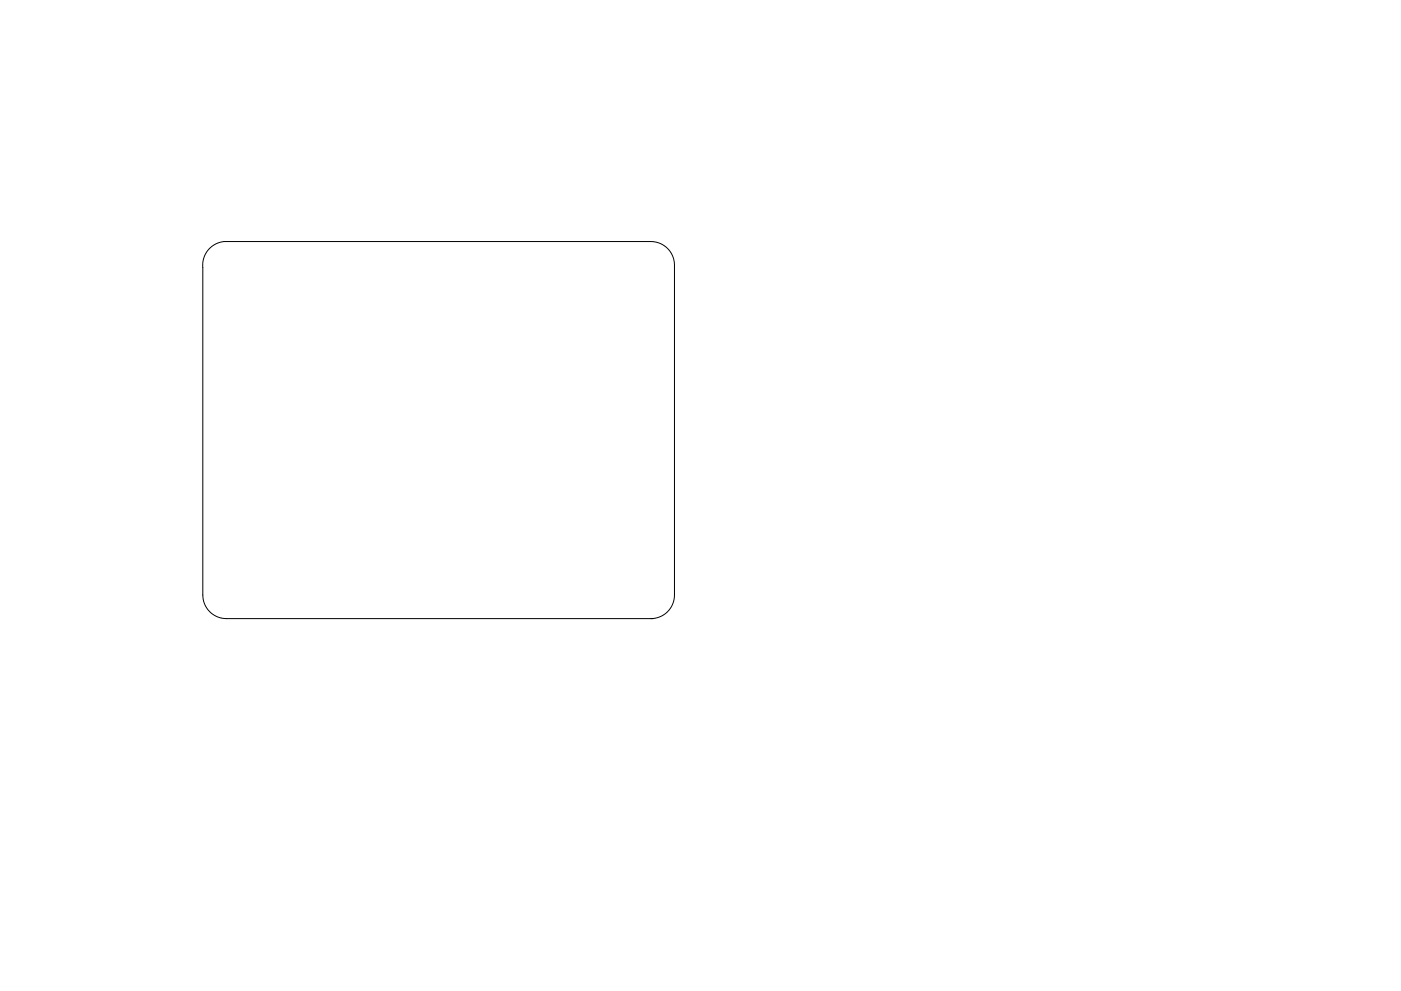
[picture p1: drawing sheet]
<svg xmlns="http://www.w3.org/2000/svg" width="297mm" height="210mm" viewBox="0 0 297 210" stroke-linecap="round" stroke-linejoin="round" font-family="sans-serif">
<path d="M138 131.2a5 5 0 0 0 5-5v-70a5 5 0 0 0-5-5h-90.5a5 5 0 0 0-4.5 5.5v69.5a5 5 0 0 0 5 5h90.5" fill="none" stroke="#000" stroke-width=".21"/>
</svg>
